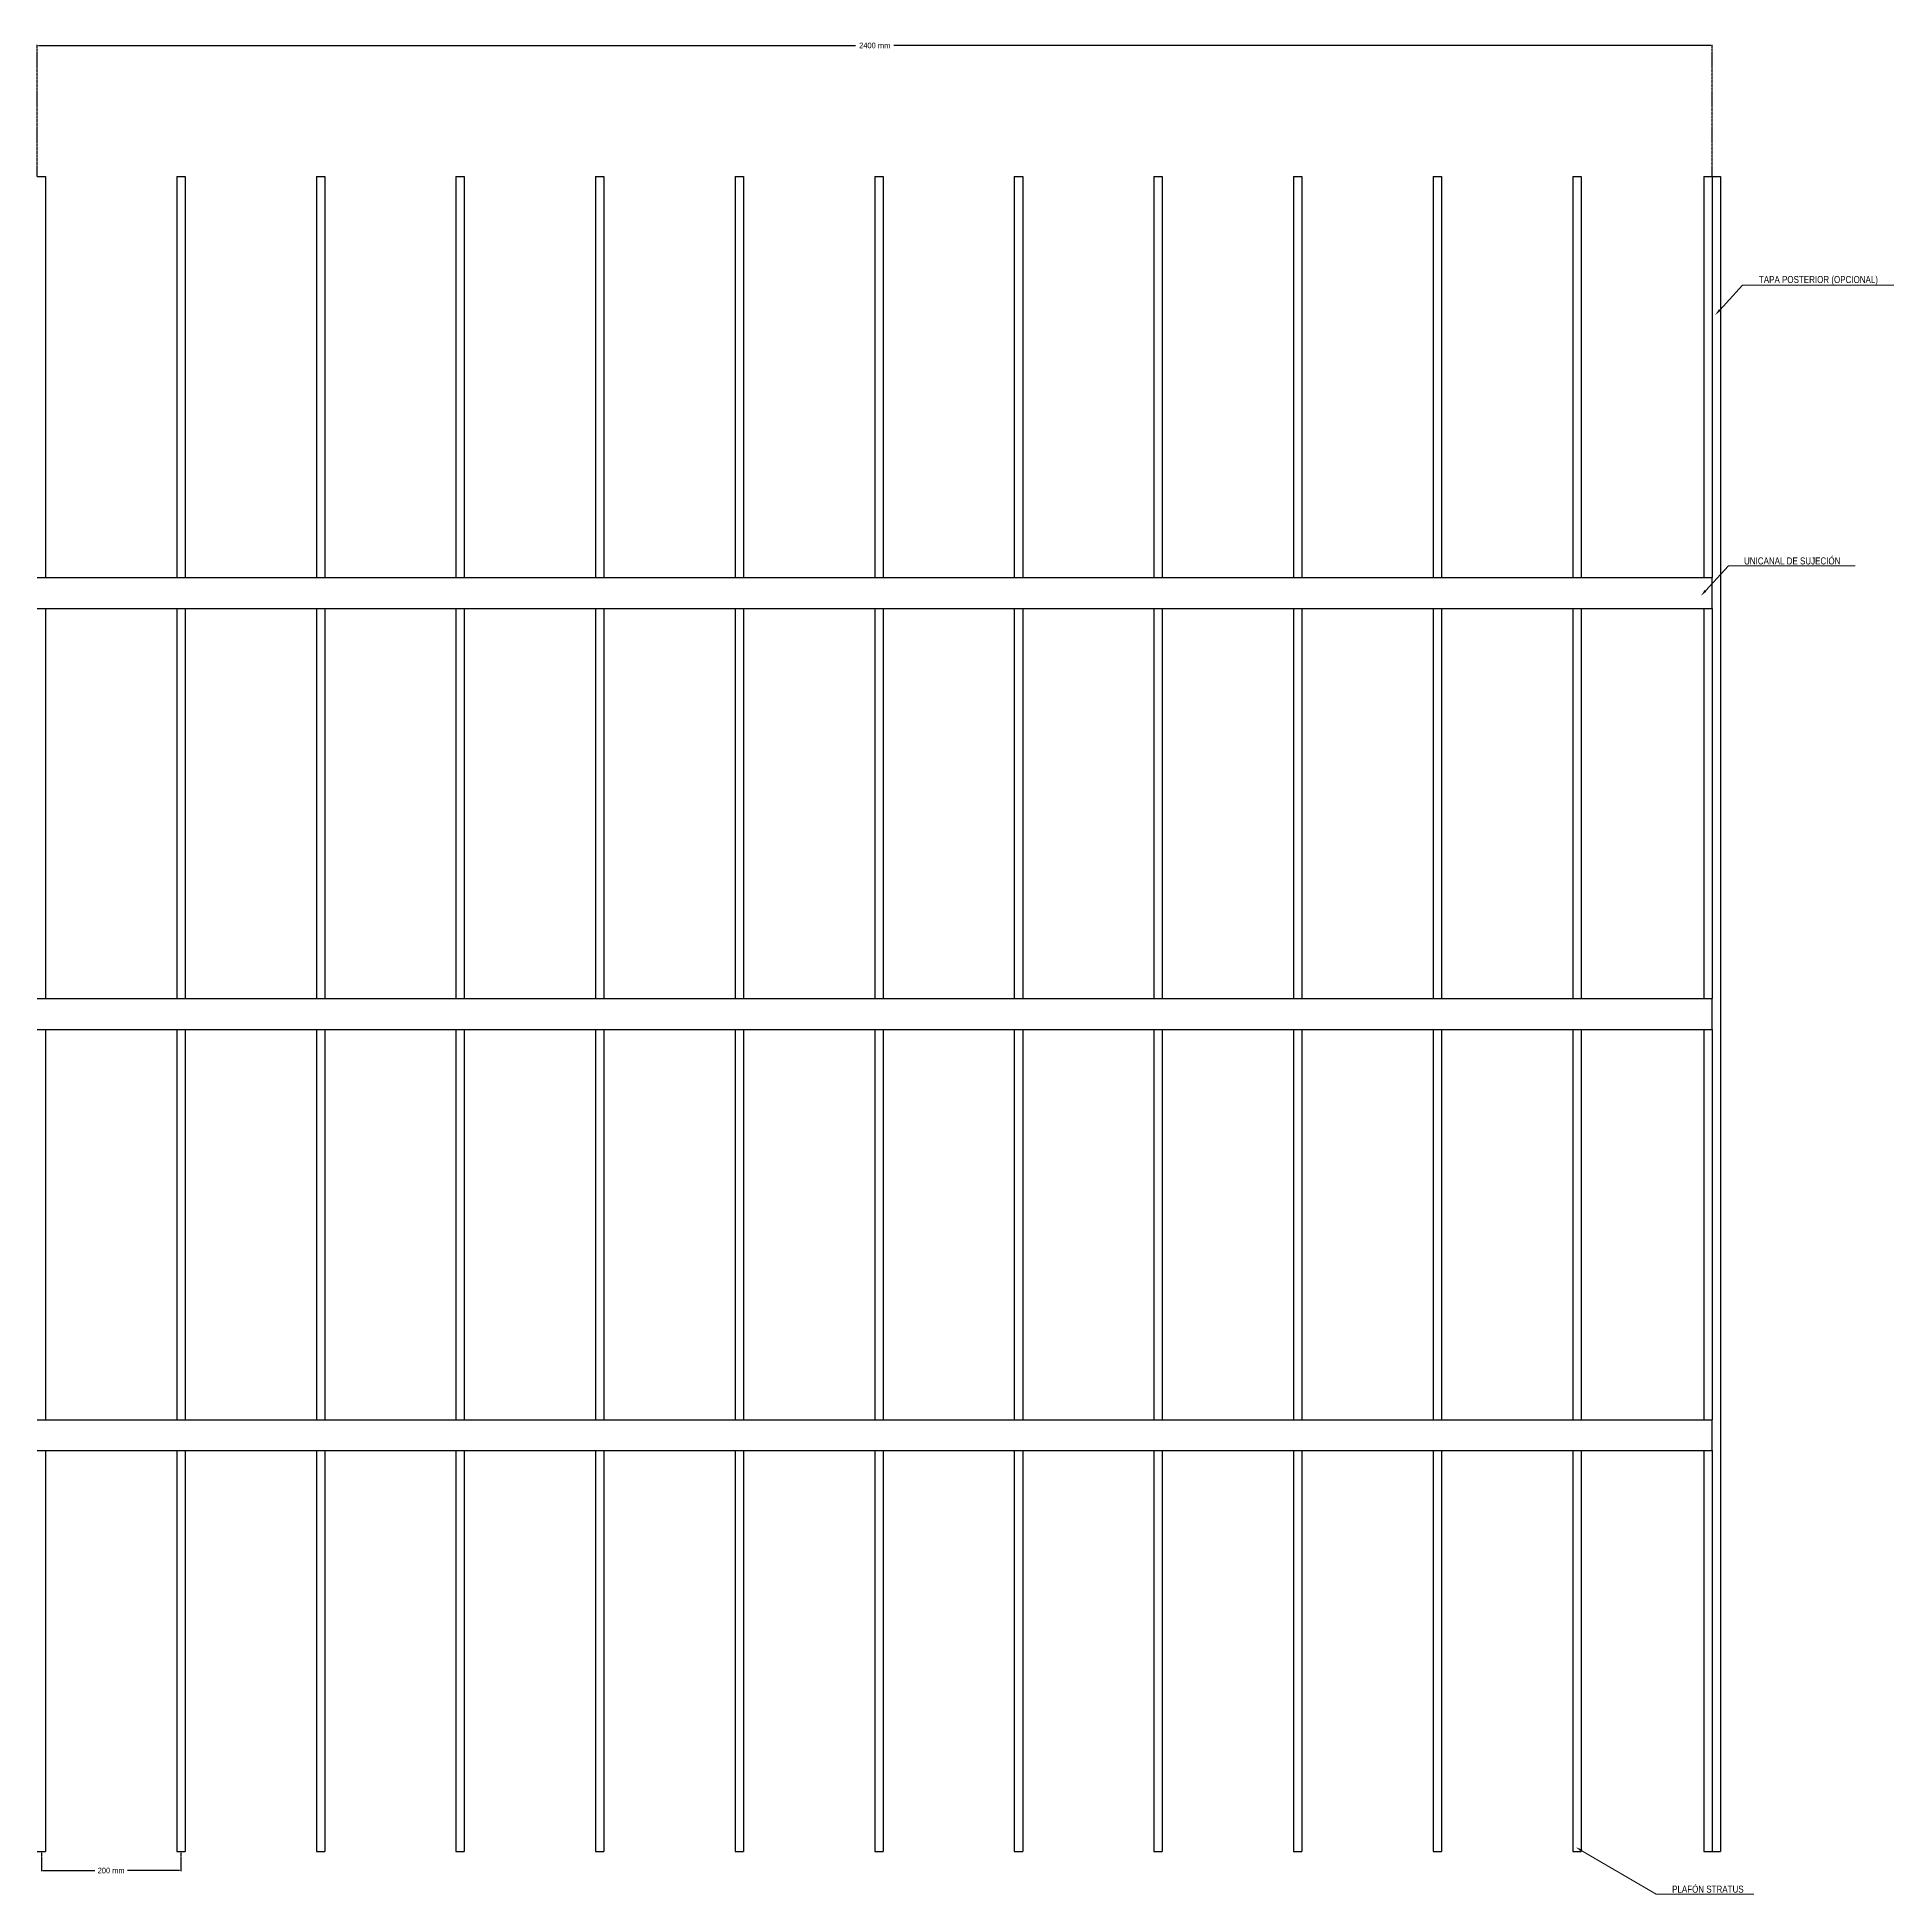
# Model space of a CAD drawing. Header units: millimetres. Extents: x 2538 to 24573, y 4449 to 23799.
# Drawn here: x 18620 to 21281, y 10280 to 12941 of the extents above; entities that cross this region are included whole.
import ezdxf
from ezdxf import colors
from ezdxf.entities.mleader import LeaderData, LeaderLine
from ezdxf.math import Vec2, Vec3

# ---------------------------------------------------------------- set-up
doc = ezdxf.new("R2010")
doc.units = ezdxf.units.MM
doc.header["$PDMODE"] = 3
doc.linetypes.add('HIDDEN', pattern=[0.375, 0.25, -0.125])
doc.layers.add('HD021_Text', color=2, linetype='Continuous', lineweight=9)
doc.layers.add('Make2D$Visible$Curves', color=7, linetype='Continuous', true_color=0x000000)
doc.layers.add('MEDIDAS', color=1, linetype='Continuous', true_color=0xff0000)
doc.styles.add('Arial Narrow', font='ARIALN.TTF')
doc.dimstyles.new('HD_DIM', dxfattribs={"dimtxt": 8, "dimasz": 2, "dimexe": 1, "dimexo": 0, "dimgap": 2, "dimtad": 0, "dimdec": 0, "dimzin": 0, "dimdsep": 46, "dimtxsty": 'Standard', "dimcen": 0, "dimclrd": 256, "dimclre": 251, "dimclrt": 7, "dimadec": 0, "dimazin": 0, "dimtp": 0.05, "dimtm": 0.05, "dimtfac": 0.6, "dimtdec": 0, "dimtofl": 0, "dimtmove": 0, "dimatfit": 3, "dimfxl": 1, "dimtolj": 2, "dimtzin": 0, "dimarcsym": 0})

# ---------------------------------------------------------------- blocks, each defined once
blk = doc.blocks.new('*D71')
at = {"layer": 'Defpoints', "color": 0, "transparency": 16777216}
for p in [(21020.5, 12929.5), (18620.5, 12741.8), (21020.5, 12741.8)]:
    blk.add_point(p, dxfattribs=at)
at = {"layer": 'MEDIDAS', "color": 251, "linetype": 'HIDDEN', "lineweight": -2, "transparency": 16777216}
for p, q in [((18620.5, 12741.8), (18620.5, 12930.5)), ((21020.5, 12741.8), (21020.5, 12930.5))]:
    blk.add_line(p, q, dxfattribs=at)
at = {"layer": 'MEDIDAS', "lineweight": -2, "transparency": 16777216}
for p, q in [((18622.5, 12929.5), (19793.2, 12929.5)), ((21018.5, 12929.5), (19847.8, 12929.5))]:
    blk.add_line(p, q, dxfattribs=at)
at = {"layer": 'MEDIDAS', "transparency": 16777216}
for points in [[(18622.5, 12929.9), (18622.5, 12929.2), (18620.5, 12929.5)], [(21018.5, 12929.9), (21018.5, 12929.2), (21020.5, 12929.5)]]:
    blk.add_solid(points, dxfattribs=at)
at = {"layer": 'MEDIDAS', "color": 7, "transparency": 16777216, "insert": (19820.5, 12929.5), "char_height": 8, "attachment_point": 5}
blk.add_mtext('\\A2;2400 mm', dxfattribs=at)
blk = doc.blocks.new('*D77')
at = {"layer": 'Defpoints', "color": 0, "transparency": 16777216}
for p in [(18626.5, 10341.8), (18826.5, 10341.8), (18826.5, 10314.7)]:
    blk.add_point(p, dxfattribs=at)
at = {"layer": 'MEDIDAS', "color": 251, "linetype": 'HIDDEN', "lineweight": -2, "transparency": 16777216}
for p, q in [((18626.5, 10341.8), (18626.5, 10313.7)), ((18826.5, 10341.8), (18826.5, 10313.7))]:
    blk.add_line(p, q, dxfattribs=at)
at = {"layer": 'MEDIDAS', "lineweight": -2, "transparency": 16777216}
for p, q in [((18628.5, 10314.7), (18703.2, 10314.7)), ((18824.5, 10314.7), (18749.8, 10314.7))]:
    blk.add_line(p, q, dxfattribs=at)
at = {"layer": 'MEDIDAS', "transparency": 16777216}
for points in [[(18628.5, 10315), (18628.5, 10314.4), (18626.5, 10314.7)], [(18824.5, 10315), (18824.5, 10314.4), (18826.5, 10314.7)]]:
    blk.add_solid(points, dxfattribs=at)
at = {"layer": 'MEDIDAS', "color": 7, "transparency": 16777216, "insert": (18726.5, 10314.7), "char_height": 8, "attachment_point": 5}
blk.add_mtext('\\A2;200 mm', dxfattribs=at)

msp = doc.modelspace()

# ---------------------------------------------------------------- linework, layer by layer
at = {"layer": 'Make2D$Visible$Curves', "color": 7, "lineweight": -3}
for points in [[(18620.5, 12741.8), (18626.5, 12741.8), (18632.5, 12741.8)], [(18632.5, 12741.8), (18632.5, 12454.5), (18632.5, 12167.1)], [(18820.5, 12741.8), (18826.5, 12741.8), (18832.5, 12741.8)], [(18820.5, 12741.8), (18820.5, 12454.5), (18820.5, 12167.1)], [(18832.5, 12741.8), (18832.5, 12454.5), (18832.5, 12167.1)], [(19020.5, 12741.8), (19026.5, 12741.8), (19032.5, 12741.8)], [(19020.5, 12741.8), (19020.5, 12454.5), (19020.5, 12167.1)], [(19032.5, 12741.8), (19032.5, 12454.5), (19032.5, 12167.1)], [(19220.5, 12741.8), (19226.5, 12741.8), (19232.5, 12741.8)], [(19220.5, 12741.8), (19220.5, 12454.5), (19220.5, 12167.1)], [(19232.5, 12741.8), (19232.5, 12454.5), (19232.5, 12167.1)], [(19420.5, 12741.8), (19426.5, 12741.8), (19432.5, 12741.8)], [(19420.5, 12741.8), (19420.5, 12454.5), (19420.5, 12167.1)], [(19432.5, 12741.8), (19432.5, 12454.5), (19432.5, 12167.1)], [(19620.5, 12741.8), (19626.5, 12741.8), (19632.5, 12741.8)], [(19620.5, 12741.8), (19620.5, 12454.5), (19620.5, 12167.1)], [(19632.5, 12741.8), (19632.5, 12454.5), (19632.5, 12167.1)], [(19820.5, 12741.8), (19826.5, 12741.8), (19832.5, 12741.8)], [(19820.5, 12741.8), (19820.5, 12454.5), (19820.5, 12167.1)], [(19832.5, 12741.8), (19832.5, 12454.5), (19832.5, 12167.1)], [(20020.5, 12741.8), (20026.5, 12741.8), (20032.5, 12741.8)], [(20020.5, 12741.8), (20020.5, 12454.5), (20020.5, 12167.1)], [(20032.5, 12741.8), (20032.5, 12454.5), (20032.5, 12167.1)], [(20220.5, 12741.8), (20226.5, 12741.8), (20232.5, 12741.8)], [(20220.5, 12741.8), (20220.5, 12454.5), (20220.5, 12167.1)], [(20232.5, 12741.8), (20232.5, 12454.5), (20232.5, 12167.1)], [(20420.5, 12741.8), (20426.5, 12741.8), (20432.5, 12741.8)], [(20420.5, 12741.8), (20420.5, 12454.5), (20420.5, 12167.1)], [(20432.5, 12741.8), (20432.5, 12454.5), (20432.5, 12167.1)], [(20620.5, 12741.8), (20626.5, 12741.8), (20632.5, 12741.8)], [(20620.5, 12741.8), (20620.5, 12454.5), (20620.5, 12167.1)], [(20632.5, 12741.8), (20632.5, 12454.5), (20632.5, 12167.1)], [(20820.5, 12741.8), (20826.5, 12741.8), (20832.5, 12741.8)], [(20820.5, 12741.8), (20820.5, 12454.5), (20820.5, 12167.1)], [(20832.5, 12741.8), (20832.5, 12454.5), (20832.5, 12167.1)], [(21008.5, 12741.8), (21014.5, 12741.8), (21020.5, 12741.8)], [(21008.5, 12741.8), (21008.5, 12454.5), (21008.5, 12167.1)], [(21020.5, 12741.8), (21020.5, 12454.5), (21020.5, 12167.1)], [(21020.5, 12741.8), (21026.5, 12741.8), (21032.5, 12741.8)], [(21032.5, 12741.8), (21032.5, 11541.8), (21032.5, 10341.8)], [(18620.5, 12167.1), (19820.5, 12167.1), (21020.5, 12167.1)], [(21020.5, 12124), (21020.5, 12145), (21020.5, 12166.1)], [(18620.5, 12123), (19820.5, 12123), (21020.5, 12123)], [(18632.5, 12123), (18632.5, 11843.4), (18632.5, 11563.9)], [(18820.5, 12123), (18820.5, 11843.4), (18820.5, 11563.9)], [(18832.5, 12123), (18832.5, 11843.4), (18832.5, 11563.9)], [(19020.5, 12123), (19020.5, 11843.4), (19020.5, 11563.9)], [(19032.5, 12123), (19032.5, 11843.4), (19032.5, 11563.9)], [(19220.5, 12123), (19220.5, 11843.4), (19220.5, 11563.9)], [(19232.5, 12123), (19232.5, 11843.4), (19232.5, 11563.9)], [(19420.5, 12123), (19420.5, 11843.4), (19420.5, 11563.9)], [(19432.5, 12123), (19432.5, 11843.4), (19432.5, 11563.9)], [(19620.5, 12123), (19620.5, 11843.4), (19620.5, 11563.9)], [(19632.5, 12123), (19632.5, 11843.4), (19632.5, 11563.9)], [(19820.5, 12123), (19820.5, 11843.4), (19820.5, 11563.9)], [(19832.5, 12123), (19832.5, 11843.4), (19832.5, 11563.9)], [(20020.5, 12123), (20020.5, 11843.4), (20020.5, 11563.9)], [(20032.5, 12123), (20032.5, 11843.4), (20032.5, 11563.9)], [(20220.5, 12123), (20220.5, 11843.4), (20220.5, 11563.9)], [(20232.5, 12123), (20232.5, 11843.4), (20232.5, 11563.9)], [(20420.5, 12123), (20420.5, 11843.4), (20420.5, 11563.9)], [(20432.5, 12123), (20432.5, 11843.4), (20432.5, 11563.9)], [(20620.5, 12123), (20620.5, 11843.4), (20620.5, 11563.9)], [(20632.5, 12123), (20632.5, 11843.4), (20632.5, 11563.9)], [(20820.5, 12123), (20820.5, 11843.4), (20820.5, 11563.9)], [(20832.5, 12123), (20832.5, 11843.4), (20832.5, 11563.9)], [(21008.5, 12123), (21008.5, 11843.4), (21008.5, 11563.9)], [(21020.5, 12123), (21020.5, 11843.4), (21020.5, 11563.9)], [(18620.5, 11563.9), (19820.5, 11563.9), (21020.5, 11563.9)], [(21020.5, 11520.7), (21020.5, 11541.8), (21020.5, 11562.9)], [(18620.5, 11519.7), (19820.5, 11519.7), (21020.5, 11519.7)], [(18632.5, 11519.7), (18632.5, 11240.2), (18632.5, 10960.6)], [(18820.5, 11519.7), (18820.5, 11240.2), (18820.5, 10960.6)], [(18832.5, 11519.7), (18832.5, 11240.2), (18832.5, 10960.6)], [(19020.5, 11519.7), (19020.5, 11240.2), (19020.5, 10960.6)], [(19032.5, 11519.7), (19032.5, 11240.2), (19032.5, 10960.6)], [(19220.5, 11519.7), (19220.5, 11240.2), (19220.5, 10960.6)], [(19232.5, 11519.7), (19232.5, 11240.2), (19232.5, 10960.6)], [(19420.5, 11519.7), (19420.5, 11240.2), (19420.5, 10960.6)], [(19432.5, 11519.7), (19432.5, 11240.2), (19432.5, 10960.6)], [(19620.5, 11519.7), (19620.5, 11240.2), (19620.5, 10960.6)], [(19632.5, 11519.7), (19632.5, 11240.2), (19632.5, 10960.6)], [(19820.5, 11519.7), (19820.5, 11240.2), (19820.5, 10960.6)], [(19832.5, 11519.7), (19832.5, 11240.2), (19832.5, 10960.6)], [(20020.5, 11519.7), (20020.5, 11240.2), (20020.5, 10960.6)], [(20032.5, 11519.7), (20032.5, 11240.2), (20032.5, 10960.6)], [(20220.5, 11519.7), (20220.5, 11240.2), (20220.5, 10960.6)], [(20232.5, 11519.7), (20232.5, 11240.2), (20232.5, 10960.6)], [(20420.5, 11519.7), (20420.5, 11240.2), (20420.5, 10960.6)], [(20432.5, 11519.7), (20432.5, 11240.2), (20432.5, 10960.6)], [(20620.5, 11519.7), (20620.5, 11240.2), (20620.5, 10960.6)], [(20632.5, 11519.7), (20632.5, 11240.2), (20632.5, 10960.6)], [(20820.5, 11519.7), (20820.5, 11240.2), (20820.5, 10960.6)], [(20832.5, 11519.7), (20832.5, 11240.2), (20832.5, 10960.6)], [(21008.5, 11519.7), (21008.5, 11240.2), (21008.5, 10960.6)], [(21020.5, 11519.7), (21020.5, 11240.2), (21020.5, 10960.6)], [(18620.5, 10960.6), (19820.5, 10960.6), (21020.5, 10960.6)], [(21020.5, 10917.5), (21020.5, 10938.5), (21020.5, 10959.6)], [(18620.5, 10916.5), (19820.5, 10916.5), (21020.5, 10916.5)], [(18632.5, 10916.5), (18632.5, 10629.1), (18632.5, 10341.8)], [(18820.5, 10916.5), (18820.5, 10629.1), (18820.5, 10341.8)], [(18832.5, 10916.5), (18832.5, 10629.1), (18832.5, 10341.8)], [(19020.5, 10916.5), (19020.5, 10629.1), (19020.5, 10341.8)], [(19032.5, 10916.5), (19032.5, 10629.1), (19032.5, 10341.8)], [(19220.5, 10916.5), (19220.5, 10629.1), (19220.5, 10341.8)], [(19232.5, 10916.5), (19232.5, 10629.1), (19232.5, 10341.8)], [(19420.5, 10916.5), (19420.5, 10629.1), (19420.5, 10341.8)], [(19432.5, 10916.5), (19432.5, 10629.1), (19432.5, 10341.8)], [(19620.5, 10916.5), (19620.5, 10629.1), (19620.5, 10341.8)], [(19632.5, 10916.5), (19632.5, 10629.1), (19632.5, 10341.8)], [(19820.5, 10916.5), (19820.5, 10629.1), (19820.5, 10341.8)], [(19832.5, 10916.5), (19832.5, 10629.1), (19832.5, 10341.8)], [(20020.5, 10916.5), (20020.5, 10629.1), (20020.5, 10341.8)], [(20032.5, 10916.5), (20032.5, 10629.1), (20032.5, 10341.8)], [(20220.5, 10916.5), (20220.5, 10629.1), (20220.5, 10341.8)], [(20232.5, 10916.5), (20232.5, 10629.1), (20232.5, 10341.8)], [(20420.5, 10916.5), (20420.5, 10629.1), (20420.5, 10341.8)], [(20432.5, 10916.5), (20432.5, 10629.1), (20432.5, 10341.8)], [(20620.5, 10916.5), (20620.5, 10629.1), (20620.5, 10341.8)], [(20632.5, 10916.5), (20632.5, 10629.1), (20632.5, 10341.8)], [(20820.5, 10916.5), (20820.5, 10629.1), (20820.5, 10341.8)], [(20832.5, 10916.5), (20832.5, 10629.1), (20832.5, 10341.8)], [(21008.5, 10916.5), (21008.5, 10629.1), (21008.5, 10341.8)], [(21020.5, 10916.5), (21020.5, 10629.1), (21020.5, 10341.8)], [(18620.5, 10341.8), (18626.5, 10341.8), (18632.5, 10341.8)], [(18820.5, 10341.8), (18826.5, 10341.8), (18832.5, 10341.8)], [(19020.5, 10341.8), (19026.5, 10341.8), (19032.5, 10341.8)], [(19220.5, 10341.8), (19226.5, 10341.8), (19232.5, 10341.8)], [(19420.5, 10341.8), (19426.5, 10341.8), (19432.5, 10341.8)], [(19620.5, 10341.8), (19626.5, 10341.8), (19632.5, 10341.8)], [(19820.5, 10341.8), (19826.5, 10341.8), (19832.5, 10341.8)], [(20020.5, 10341.8), (20026.5, 10341.8), (20032.5, 10341.8)], [(20220.5, 10341.8), (20226.5, 10341.8), (20232.5, 10341.8)], [(20420.5, 10341.8), (20426.5, 10341.8), (20432.5, 10341.8)], [(20620.5, 10341.8), (20626.5, 10341.8), (20632.5, 10341.8)], [(20820.5, 10341.8), (20826.5, 10341.8), (20832.5, 10341.8)], [(21008.5, 10341.8), (21014.5, 10341.8), (21020.5, 10341.8)], [(21020.5, 10341.8), (21026.5, 10341.8), (21032.5, 10341.8)]]:
    msp.add_open_spline(points, degree=2, dxfattribs=at)
for points, weights in [([(21020.5, 12166.1), (21020.5, 12167.1), (21020.5, 12167.1)], [1, 0.707106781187, 1]), ([(21020.5, 12123), (21020.5, 12123), (21020.5, 12124)], [1, 0.707106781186, 1]), ([(21020.5, 11562.9), (21020.5, 11563.9), (21020.5, 11563.9)], [1, 0.707106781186, 1]), ([(21020.5, 11519.7), (21020.5, 11519.7), (21020.5, 11520.7)], [1, 0.707106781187, 1]), ([(21020.5, 10959.6), (21020.5, 10960.6), (21020.5, 10960.6)], [1, 0.707106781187, 1]), ([(21020.5, 10916.5), (21020.5, 10916.5), (21020.5, 10917.5)], [1, 0.707106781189, 1])]:
    msp.add_rational_spline(points, weights, degree=2, dxfattribs=at)

# ---------------------------------------------------------------- dimensions: what is measured, and where the dimension line sits
at = {"layer": 'MEDIDAS'}
for base, p1, p2, picture, middle in [((21020.5, 12929.5), (18620.5, 12741.8), (21020.5, 12741.8), '*D71', (19820.5, 12929.5)), ((18826.5, 10314.7), (18626.5, 10341.8), (18826.5, 10341.8), '*D77', (18726.5, 10314.7))]:
    dim = msp.add_linear_dim(base=base, p1=p1, p2=p2, text='<> mm', dimstyle='HD_DIM', dxfattribs=at)
    dim.commit()
    dim.dimension.update_dxf_attribs({"geometry": picture, "text_midpoint": middle})

# ---------------------------------------------------------------- leaders
at = {"layer": 'HD021_Text'}
ml = msp.add_multileader_mtext('Standard', dxfattribs=at)
ml.set_content('TAPA POSTERIOR (OPCIONAL)', color=5, style='Arial Narrow')
ml.set_leader_properties(color=5, linetype='ByLayer', lineweight=15)
ml.build(insert=Vec2(0, 0))
ml.multileader.update_dxf_attribs({"text_left_attachment_type": 6, "text_right_attachment_type": 6, "dogleg_length": 0.1, "arrow_head_size": 10, "scale": 5})
ctx = ml.context
ctx.base_point, ctx.scale, ctx.char_height, ctx.arrow_head_size, ctx.landing_gap_size, ctx.plane_origin = Vec3(21073.3, 12586.2), 5, 10, 10, 15, Vec3(21144.8, 12559.6)
ctx.left_attachment, ctx.right_attachment, ctx.text_align_type = 6, 6, 2
notes = []
notes.append((ctx, [(1, (1, 1, 0), (21064, 12586.2), (1, 0), 9.29, [(1, [(21024.5, 12543.1)], 0, [])])]))
ctx.mtext.insert, ctx.mtext.width, ctx.mtext.alignment, ctx.mtext.flow_direction = Vec3(21257.9, 12599.2), 287.858, 3, 5
ml = msp.add_multileader_mtext('Standard', dxfattribs=at)
ml.set_content('UNICANAL DE SUJECIÓN', color=5, style='Arial Narrow')
ml.set_leader_properties(color=5, linetype='ByLayer', lineweight=15)
ml.build(insert=Vec2(0, 0))
ml.multileader.update_dxf_attribs({"text_left_attachment_type": 6, "text_right_attachment_type": 6, "dogleg_length": 0.1, "arrow_head_size": 10, "scale": 5})
ctx = ml.context
ctx.base_point, ctx.scale, ctx.char_height, ctx.arrow_head_size, ctx.landing_gap_size, ctx.plane_origin = Vec3(21052.9, 12184), 5, 10, 10, 15, Vec3(21124.4, 12157.4)
ctx.left_attachment, ctx.right_attachment, ctx.text_align_type = 6, 6, 2
notes.append((ctx, [(1, (1, 1, 0), (21043.6, 12184), (1, 0), 9.29, [(1, [(21004.1, 12140.9)], 0, [])])]))
ctx.mtext.insert, ctx.mtext.width, ctx.mtext.alignment, ctx.mtext.flow_direction = Vec3(21204.1, 12196), 287.858, 3, 5
ml = msp.add_multileader_mtext('Standard', dxfattribs=at)
ml.set_content('PLAFÓN STRATUS', color=5, style='Arial Narrow')
ml.set_leader_properties(color=5, linetype='ByLayer', lineweight=15)
ml.build(insert=Vec2(0, 0))
ml.multileader.update_dxf_attribs({"text_left_attachment_type": 6, "text_right_attachment_type": 6, "dogleg_length": 0.1, "arrow_head_size": 10, "scale": 5})
ctx = ml.context
ctx.base_point, ctx.scale, ctx.char_height, ctx.arrow_head_size, ctx.landing_gap_size, ctx.plane_origin = Vec3(20949.4, 10281), 5, 10, 10, 15, Vec3(21020.9, 10254.4)
ctx.left_attachment, ctx.right_attachment, ctx.text_align_type = 6, 6, 2
notes.append((ctx, [(1, (1, 1, 0), (20940.1, 10281), (1, 0), 9.29, [(1, [(20824.9, 10348.2)], 0, [])])]))
ctx.mtext.insert, ctx.mtext.width, ctx.mtext.alignment, ctx.mtext.flow_direction = Vec3(21065.4, 10293), 287.858, 3, 5
for ctx, leaders in notes:
    for number, flags, end, landing, length, lines in leaders:
        leader = LeaderData()
        leader.index, (leader.has_last_leader_line, leader.has_dogleg_vector, leader.attachment_direction) = number, flags
        leader.last_leader_point, leader.dogleg_vector, leader.dogleg_length = Vec3(end), Vec3(landing), length
        for number, points, colour, breaks in lines:
            line = LeaderLine()
            line.index, line.vertices, line.color, line.breaks = number, Vec3.list(points), colors.encode_raw_color(colour), breaks
            leader.lines.append(line)
        ctx.leaders.append(leader)

doc.saveas('drawing.dxf')
